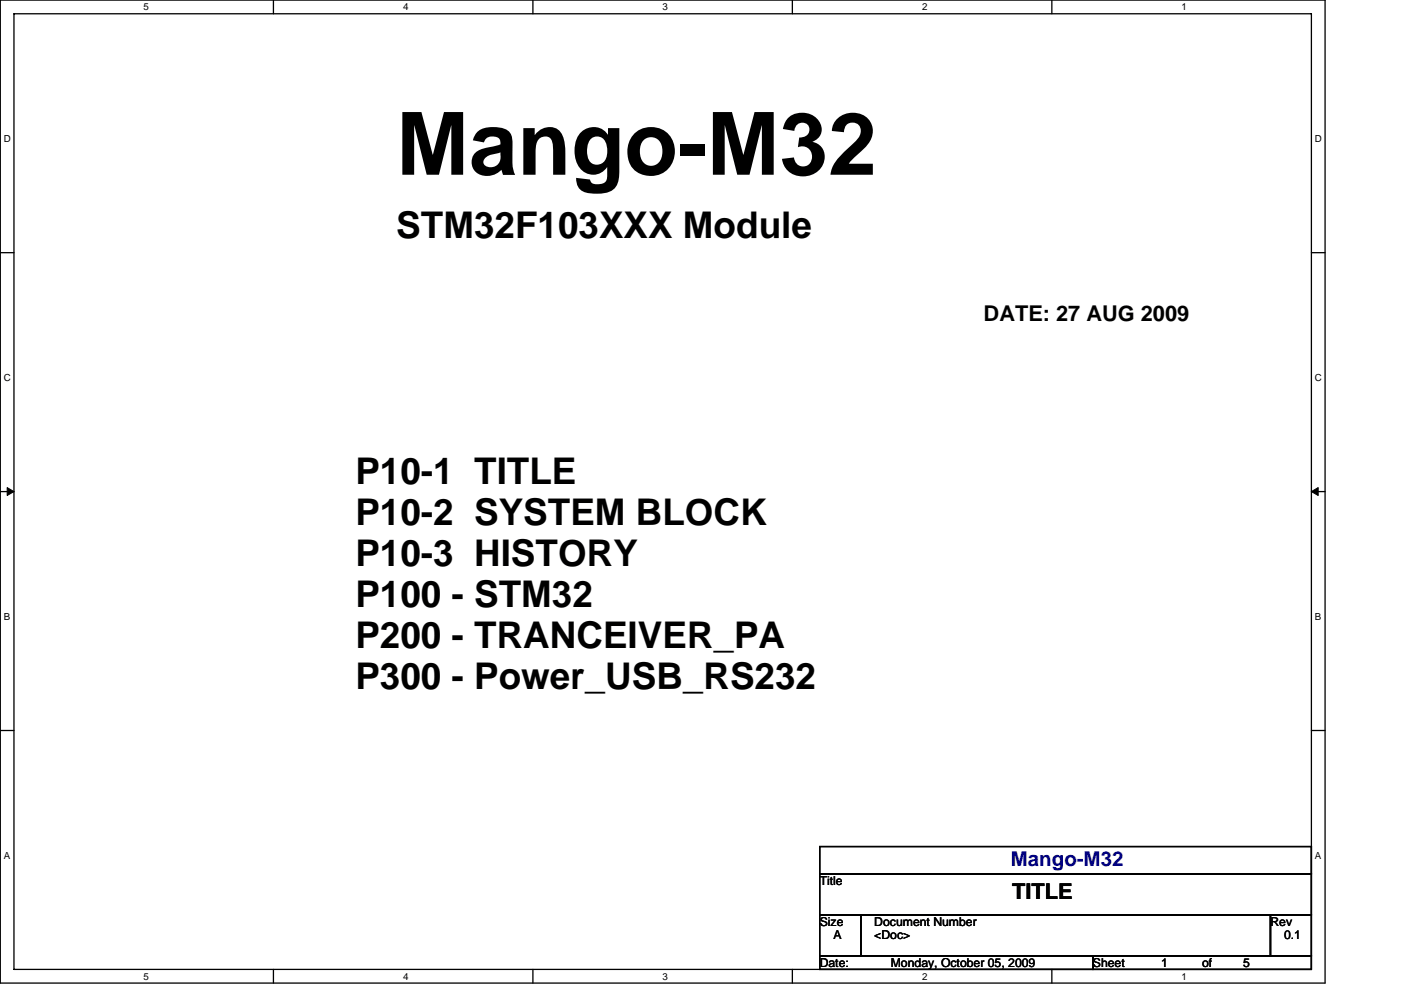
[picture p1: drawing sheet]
<svg xmlns="http://www.w3.org/2000/svg" width="297mm" height="210mm" viewBox="0 0 297 210" stroke-linecap="round" stroke-linejoin="round" font-family="sans-serif">
<defs><g id="words">
<text font-size="18.5" x="84" y="37.1">Mango-M32</text>
<g font-size="7.8">
<text x="84" y="50.5">STM32F103XXX Module</text>
<text x="75.3" y="102.7">P10-1 TITLE</text>
<text x="75.3" y="111.3">P10-2 SYSTEM BLOCK</text>
<text x="75.3" y="120">P10-3 HISTORY</text>
<text x="75.3" y="128.7">P100 - STM32</text>
<text x="75.3" y="137.4">P200 - TRANCEIVER_PA</text>
<text x="75.3" y="146.1">P300 - Power_USB_RS232</text>
</g>
<g font-size="4.6">
<text x="208.6" y="68">DATE: 27 AUG 2009</text>
<text x="214.6" y="190.8">TITLE</text>
</g>
<text font-size="4.3" fill="#000080" x="214.3" y="183.6">Mango-M32</text>
<g font-size="2.6">
<text x="173.8" y="187.7">Title</text>
<text x="173.8" y="196.4">Size</text>
<text x="185.4" y="196.4">Document Number</text>
<text x="269.4" y="196.4">Rev</text>
<text x="176.7" y="199.3">A</text>
<text x="185.4" y="199.3">&lt;Doc&gt;</text>
<text x="272.2" y="199.3">0.1</text>
<text x="173.8" y="205">Date:</text>
<text x="188.9" y="205">Monday, October 05, 2009</text>
<text x="231.7" y="205">Sheet</text>
<text x="246.2" y="205">1</text>
<text x="254.9" y="205">of</text>
<text x="263.6" y="205">5</text>
</g>
<g font-size="2.1">
<text x="30.5" y="2.2">5</text>
<text x="85.5" y="2.2">4</text>
<text x="140.5" y="2.2">3</text>
<text x="195.5" y="2.2">2</text>
<text x="250.5" y="2.2">1</text>
<text x=".8" y="30.1">D</text>
<text x="278.8" y="30.1">D</text>
<text x=".8" y="80.8">C</text>
<text x="278.8" y="80.8">C</text>
<text x=".8" y="131.4">B</text>
<text x="278.8" y="131.4">B</text>
<text x=".8" y="182.1">A</text>
<text x="278.8" y="182.1">A</text>
<text x="30.5" y="207.8">5</text>
<text x="85.5" y="207.8">4</text>
<text x="140.5" y="207.8">3</text>
<text x="195.5" y="207.8">2</text>
<text x="250.5" y="207.8">1</text>
</g>
</g></defs>
<path d="M.1 0h280.8v208.5h-280.8zM3 2.9h275v202.7h-275z" fill="none" stroke="#000" stroke-width=".28"/>
<g fill="#fff">
<path d="M30.5 .3h1.1v2.3h-1.1z"/>
<path d="M30.5 205.9h1.1v2.3h-1.1z"/>
</g>
<path d="M58 0v2.9M58 205.6v2.9" fill="none" stroke="#000" stroke-width=".28"/>
<g fill="#fff">
<path d="M85.5 .3h1.1v2.3h-1.1z"/>
<path d="M85.5 205.9h1.1v2.3h-1.1z"/>
</g>
<path d="M113 0v2.9M113 205.6v2.9" fill="none" stroke="#000" stroke-width=".28"/>
<g fill="#fff">
<path d="M140.5 .3h1.1v2.3h-1.1z"/>
<path d="M140.5 205.9h1.1v2.3h-1.1z"/>
</g>
<path d="M168 0v2.9M168 205.6v2.9" fill="none" stroke="#000" stroke-width=".28"/>
<g fill="#fff">
<path d="M195.5 .3h1.2v2.3h-1.2z"/>
<path d="M195.5 205.9h1.2v2.3h-1.2z"/>
</g>
<path d="M223 0v2.9M223 205.6v2.9" fill="none" stroke="#000" stroke-width=".28"/>
<g fill="#fff">
<path d="M250.5 .3h1.2v2.3h-1.2z"/>
<path d="M250.5 205.9h1.2v2.3h-1.2z"/>
<path d="M.8 28.3h1.5v2.3h-1.5z"/>
<path d="M278.8 28.3h1.5v2.3h-1.5z"/>
<path d="M.8 78.9h1.5v2.3h-1.5z"/>
<path d="M278.8 78.9h1.5v2.3h-1.5z"/>
</g>
<path d="M.1 53.6h2.9M278 53.6h2.9" fill="none" stroke="#000" stroke-width=".28"/>
<g fill="#fff">
<path d="M.8 129.6h1.4v2.3h-1.4z"/>
<path d="M278.8 129.6h1.4v2.3h-1.4z"/>
</g>
<path d="M.1 104.3h2.9M278 104.3h2.9" fill="none" stroke="#000" stroke-width=".28"/>
<path d="M1.5 103.4l1.5 .9-1.5 .8zM278 104.3l1.5-.9v1.7z" fill="#000" stroke="#000" stroke-width=".21"/>
<g fill="#fff">
<path d="M.8 180.3h1.4v2.3h-1.4z"/>
<path d="M278.8 180.3h1.4v2.3h-1.4z"/>
</g>
<path d="M.1 154.9h2.9M278 154.9h2.9M173.8 179.6h104.2v5.7h-104.2zM173.8 194h8.7v8.7h-8.7zM173.8 185.3h104.2v8.7h-104.2zM182.5 194h86.9v8.7h-86.9zM269.4 194h8.6v8.7h-8.6zM173.8 202.7h57.9v2.9h-57.9zM231.7 202.7h46.3v2.9h-46.3z" fill="none" stroke="#000" stroke-width=".28"/>
<use href="#words"/>
</svg>
